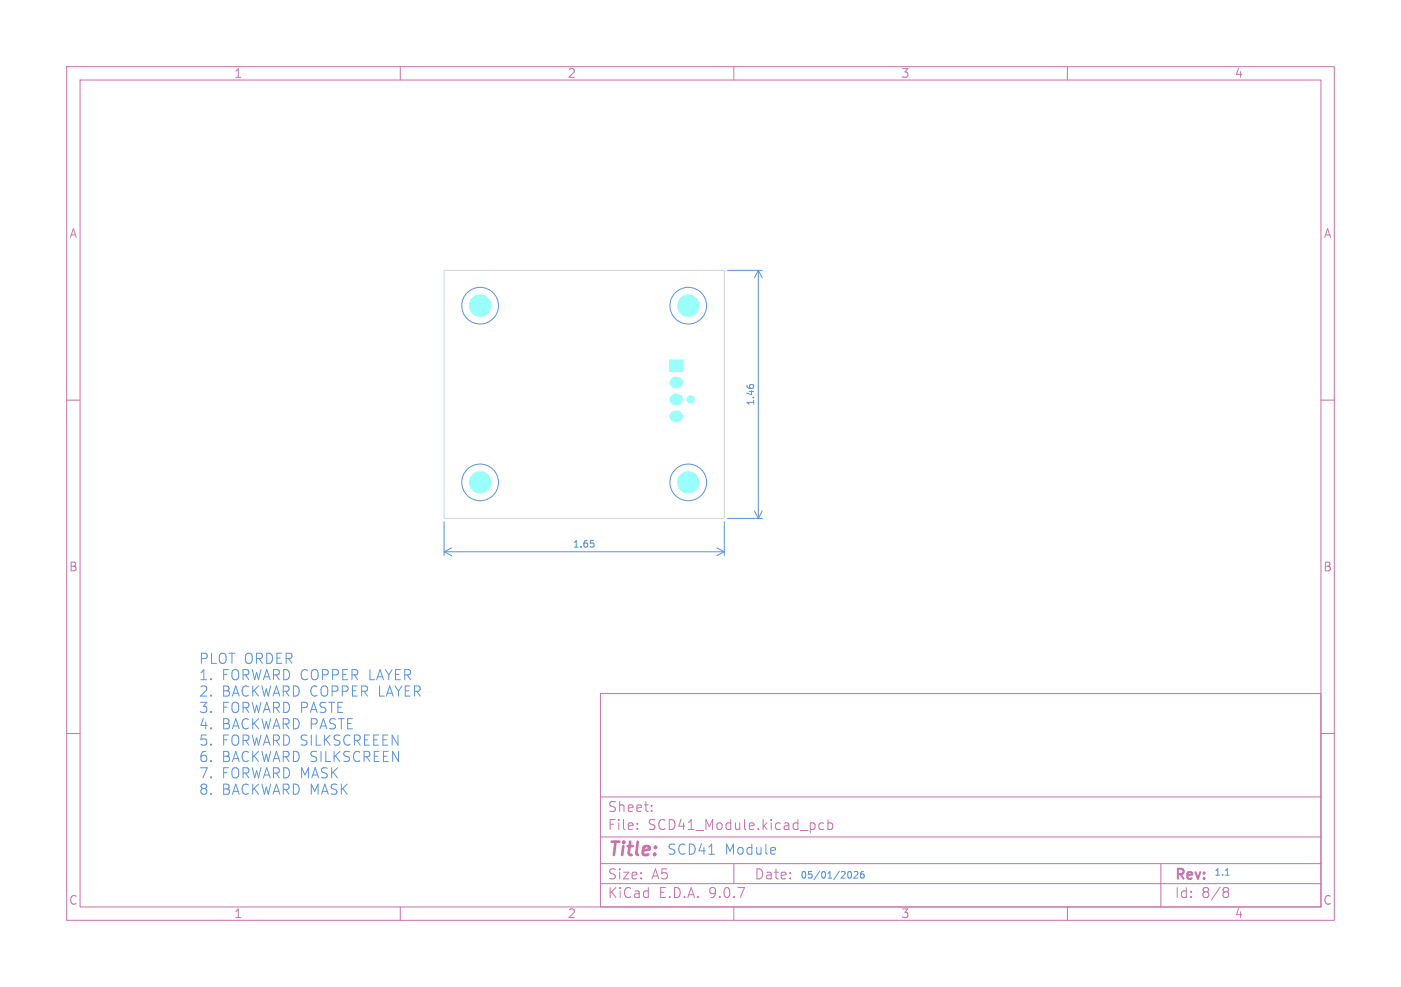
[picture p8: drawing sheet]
<svg xmlns="http://www.w3.org/2000/svg" width="210mm" height="148mm" viewBox="0 0 210 148" stroke-linecap="round" stroke-linejoin="round" font-family="sans-serif">
<defs><g id="words">
<text font-size="2.8" fill="#c872ab" x="91" y="128.9">Title:</text>
<g font-size="2.1" fill="#5994dc">
<text x="29.7" y="99.7">PLOT ORDER</text>
<text x="29.7" y="102.1">1.</text>
<text x="29.7" y="104.6">2.</text>
<text x="29.7" y="107">3.</text>
<text x="33.2" y="102.1">FORWARD COPPER LAYER</text>
<text x="33.2" y="104.6">BACKWARD COPPER LAYER</text>
<text x="33.2" y="107">FORWARD PASTE</text>
<text x="29.7" y="109.5">4.</text>
<text x="29.7" y="111.9">5.</text>
<text x="33.2" y="109.5">BACKWARD PASTE</text>
<text x="33.2" y="111.9">FORWARD SILKSCREEEN</text>
<text x="29.7" y="114.4">6.</text>
<text x="29.7" y="116.8">7.</text>
<text x="29.7" y="119.3">8.</text>
<text x="33.2" y="114.4">BACKWARD SILKSCREEN</text>
<text x="33.2" y="116.8">FORWARD MASK</text>
<text x="33.2" y="119.3">BACKWARD MASK</text>
<text x="99.9" y="128.3">SCD41</text>
<text x="108.6" y="128.3">Module</text>
</g>
<g font-size="2.1" fill="#c872ab">
<text x="91" y="124.7">File:</text>
<text x="91" y="122">Sheet:</text>
<text x="97.1" y="124.7">SCD41_Module.kicad_pcb</text>
<text x="91" y="134.9">KiCad</text>
<text x="91" y="132.1">Size:</text>
<text x="97.7" y="132.1">A5</text>
<text x="98.7" y="134.9">E.D.A.</text>
<text x="106.3" y="134.9">9.0.7</text>
<text x="113" y="132.1">Date:</text>
<text x="176" y="132.3">Rev:</text>
<text x="176" y="134.9">Id:</text>
<text x="180.1" y="134.9">8/8</text>
</g>
<g font-size="1.8" fill="#c872ab">
<text x="35" y="11.9">1</text>
<text x="85" y="11.9">2</text>
<text x="135" y="11.9">3</text>
<text x="185" y="11.9">4</text>
<text x="10.3" y="35.9">A</text>
<text x="198.4" y="35.9">A</text>
<text x="10.3" y="85.9">B</text>
<text x="198.3" y="85.9">B</text>
<text x="10.3" y="135.9">C</text>
<text x="35" y="137.9">1</text>
<text x="85" y="137.9">2</text>
<text x="135" y="137.9">3</text>
<text x="185" y="137.9">4</text>
<text x="198.3" y="135.9">C</text>
</g>
<g font-size="1.4" fill="#5994dc">
<text x="113.2" y="60.9" transform="rotate(-90 113.2 60.9)">1.46</text>
<text x="85.8" y="82.3">1.65</text>
<text x="119.9" y="131.8">05/01/2026</text>
<text x="182" y="131.4">1.1</text>
</g>
</g></defs>
<g fill="none" stroke="#c872ab" stroke-width=".15">
<path d="M10 10h190v128h-190zM12 12h186v124h-186zM60 10v2M110 10v2M160 10v2M10 60h2M198 60h2M10 110h2M90 104h108v32h-108zM90 119.5h108M198 110h2M60 136v2"/>
<path d="M90 132.5h108M90 129.5h108M90 125.5h108M95.5 124.2v.2M95.5 123.5v.1M97.7 121.5v.2M97.7 120.8v.1M110 136v2M110 129.5v3M123.5 123.5l-.5-.1-.3 .3v.4l.2 .2h.6M124.1 123.5l.4-.1 .3 .3v.4l-.1 .2h-.6M124.1 122.9v1.5"/>
<path d="M160 136v2M174 129.5v6.5M183.6 133.1h.3l.3 .3-.1 .2-.2 .1M183.6 133.7h.3M183.9 133.7l.2 .2 .1 .4-.3 .3h-.3"/>
</g>
<g fill="#9afff8" stroke="#9afff8" stroke-width=".15">
<path d="M100.4 54h2v1.7h-2z"/>
<circle cx="103.2" cy="72.3" r="1.6"/>
<circle cx="72" cy="72.3" r="1.6"/>
<circle cx="103.5" cy="59.9" r=".55"/>
<circle cx="72" cy="45.8" r="1.6"/>
<circle cx="103.2" cy="45.8" r="1.6"/>
</g>
<path d="M101.2 57.4h.3M101.2 59.9h.3M101.2 62.4h.3" fill="none" stroke="#9afff8" stroke-width="1.7"/>
<g fill="none" stroke="#5994dc" stroke-width=".15">
<path d="M109.1 40.5h5.2M112 57.8v.1M112.4 57.9l.1-.2h.3l.2 .2M113.7 40.5v37.2M113.7 40.5l.6 1.2M113.7 40.5l-.6 1.2M66.6 78.2v5.1M108.6 78.2v5.1M109.1 77.7h5.2M113.1 76.6l.6 1.1M114.3 76.6l-.6 1.1M66.6 82.7h42"/>
<path d="M66.6 82.7l1.1 .6M67.7 82.2l-1.1 .5M88.5 81h.5M88.9 81.4l.1 .2v.3l-.1 .1M107.4 82.2l1.2 .5M108.6 82.7l-1.2 .6M106.2 128.1h.9M116.2 127.2l.1 .2-.8 .2M127.3 130.7a.53 .53 0 0 1 .4 .5 .53 .53 0 0 1-.4 .5M128 130.8l.4-.1 .2 .3-.6 .7h.6M129.4 130.7h-.2a.67 .67 0 0 0 0 1l.3-.1v-.3l-.1-.2h-.3l-.1 .2M183.7 131.2h.6"/>
<circle cx="72" cy="45.8" r="2.75"/>
<circle cx="103.2" cy="45.8" r="2.75"/>
<circle cx="72" cy="72.3" r="2.75"/>
<circle cx="103.2" cy="72.3" r="2.75"/>
</g>
<path d="M66.6 40.5h42v37.2h-42z" fill="none" stroke="#d0d2cd" stroke-width=".15"/>
<use href="#words"/>
</svg>
